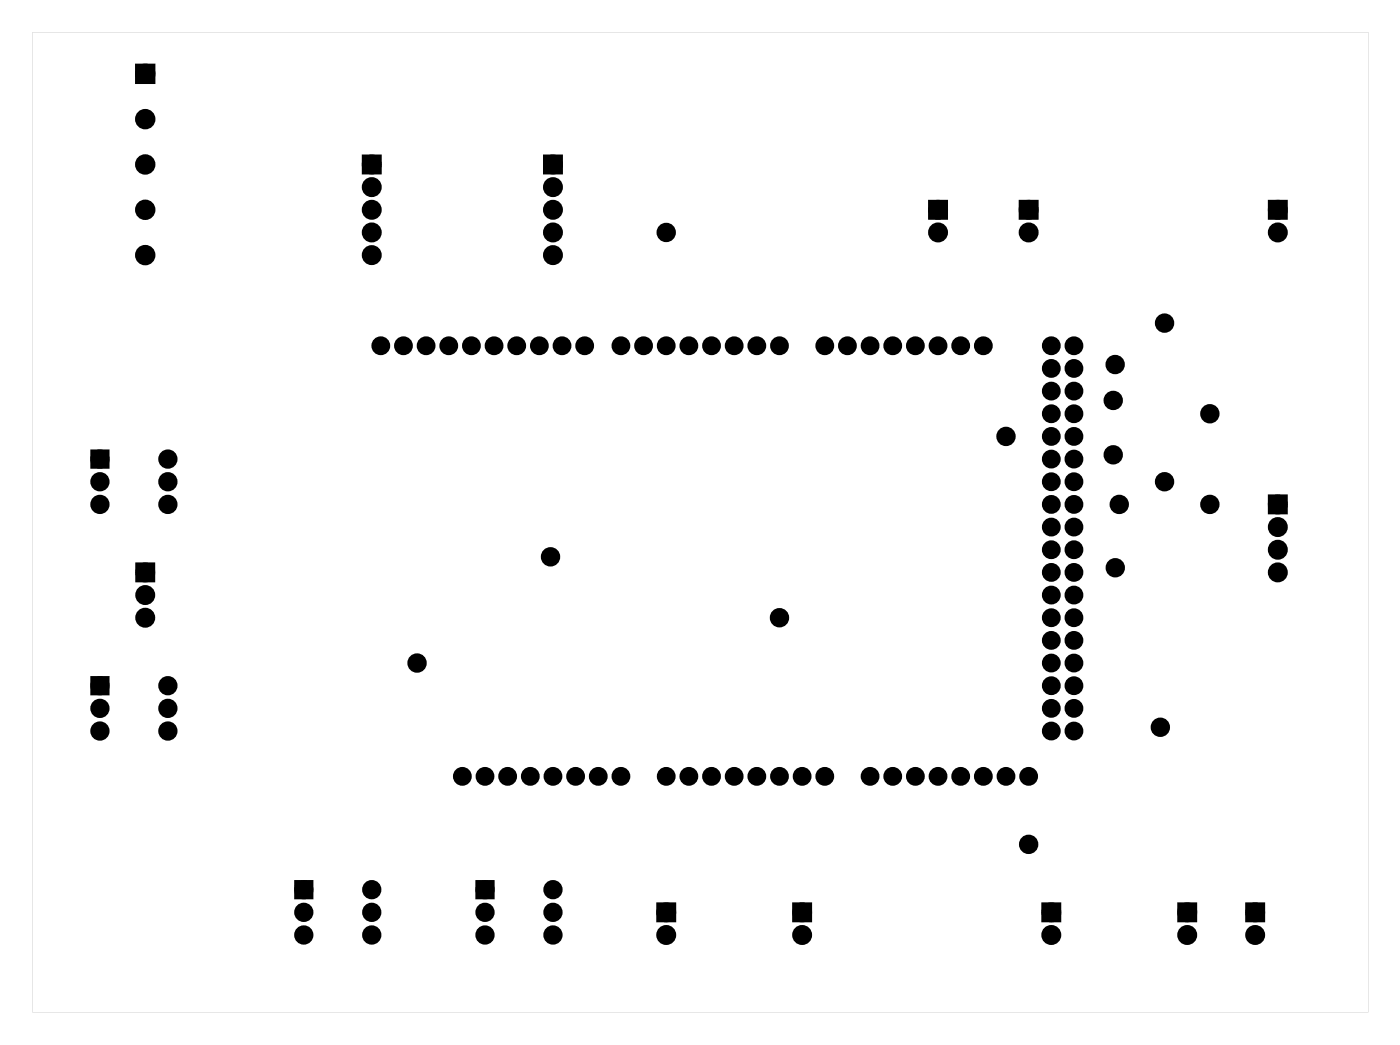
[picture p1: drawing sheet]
<svg xmlns="http://www.w3.org/2000/svg" width="157mm" height="117mm" viewBox="0 0 157 117" stroke-linecap="round" stroke-linejoin="round" font-family="sans-serif">
<g fill="#000">
<path d="M15.5 7.5h1.5v1.5h-1.5zM40.9 17.7h1.5v1.5h-1.5zM61.3 17.7h1.4v1.5h-1.4zM104.4 22.8h1.5v1.5h-1.5zM114.6 22.8h1.5v1.5h-1.5zM142.5 22.8h1.5v1.5h-1.5zM10.5 50.8h1.4v1.4h-1.4zM142.5 55.8h1.5v1.5h-1.5zM10.5 76.2h1.4v1.4h-1.4zM15.5 63.4h1.5v1.5h-1.5zM33.4 99h1.4v1.4h-1.4zM53.7 99h1.4v1.4h-1.4z"/>
<path d="M74 101.5h1.4v1.5h-1.4zM89.2 101.5h1.5v1.5h-1.5zM117.1 101.5h1.5v1.5h-1.5zM132.4 101.5h1.5v1.5h-1.5zM140 101.5h1.5v1.5h-1.5z"/>
<path d="M3.6 3.6h149.8v109.8h-149.8zM3.6 3.6v109.8h149.8v-109.8z"/>
</g>
<g fill="#000">
<circle cx="16.3" cy="18.4" r=".76"/>
<circle cx="16.3" cy="13.4" r=".76"/>
<circle cx="16.3" cy="8.3" r=".76"/>
<circle cx="41.7" cy="18.4" r=".74"/>
<circle cx="62" cy="18.4" r=".74"/>
<circle cx="16.3" cy="28.6" r=".76"/>
<circle cx="16.3" cy="23.5" r=".76"/>
<circle cx="41.7" cy="28.6" r=".74"/>
<circle cx="41.7" cy="26.1" r=".74"/>
<circle cx="41.7" cy="21" r=".74"/>
<circle cx="41.7" cy="23.5" r=".74"/>
<circle cx="42.7" cy="38.8" r=".71"/>
<circle cx="45.2" cy="38.8" r=".71"/>
<circle cx="47.8" cy="38.8" r=".71"/>
<circle cx="50.3" cy="38.8" r=".71"/>
<circle cx="52.9" cy="38.8" r=".71"/>
<circle cx="55.4" cy="38.8" r=".71"/>
<circle cx="57.9" cy="38.8" r=".71"/>
<circle cx="60.5" cy="38.8" r=".71"/>
<circle cx="62" cy="28.6" r=".74"/>
<circle cx="62" cy="26.1" r=".74"/>
<circle cx="62" cy="21" r=".74"/>
<circle cx="62" cy="23.5" r=".74"/>
<circle cx="63" cy="38.8" r=".71"/>
<circle cx="65.6" cy="38.8" r=".71"/>
<circle cx="69.6" cy="38.8" r=".71"/>
<circle cx="72.2" cy="38.8" r=".71"/>
<circle cx="74.7" cy="26.1" r=".7"/>
<circle cx="74.7" cy="38.8" r=".71"/>
<circle cx="77.2" cy="38.8" r=".71"/>
<circle cx="79.8" cy="38.8" r=".71"/>
<circle cx="82.3" cy="38.8" r=".71"/>
<circle cx="84.9" cy="38.8" r=".71"/>
<circle cx="87.4" cy="38.8" r=".71"/>
<circle cx="92.5" cy="38.8" r=".71"/>
<circle cx="95" cy="38.8" r=".71"/>
<circle cx="97.6" cy="38.8" r=".71"/>
<circle cx="100.1" cy="38.8" r=".71"/>
<circle cx="102.6" cy="38.8" r=".71"/>
<circle cx="105.2" cy="38.8" r=".71"/>
<circle cx="105.2" cy="26.1" r=".74"/>
<circle cx="105.2" cy="23.5" r=".74"/>
<circle cx="107.7" cy="38.8" r=".71"/>
<circle cx="110.3" cy="38.8" r=".71"/>
<circle cx="115.3" cy="26.1" r=".74"/>
<circle cx="115.3" cy="23.5" r=".74"/>
<circle cx="117.9" cy="38.8" r=".71"/>
<circle cx="120.4" cy="38.8" r=".71"/>
<circle cx="130.6" cy="36.2" r=".7"/>
<circle cx="143.3" cy="26.1" r=".74"/>
<circle cx="143.3" cy="23.5" r=".74"/>
<circle cx="11.2" cy="54" r=".7"/>
<circle cx="11.2" cy="56.5" r=".7"/>
<circle cx="11.2" cy="51.5" r=".7"/>
<circle cx="18.8" cy="56.5" r=".7"/>
<circle cx="18.8" cy="54" r=".7"/>
<circle cx="18.8" cy="51.5" r=".7"/>
<circle cx="112.8" cy="48.9" r=".7"/>
<circle cx="117.9" cy="43.8" r=".71"/>
<circle cx="117.9" cy="46.4" r=".71"/>
<circle cx="117.9" cy="48.9" r=".71"/>
<circle cx="117.9" cy="56.5" r=".71"/>
<circle cx="117.9" cy="54" r=".71"/>
<circle cx="117.9" cy="59.1" r=".71"/>
<circle cx="117.9" cy="51.5" r=".71"/>
<circle cx="117.9" cy="41.3" r=".71"/>
<circle cx="120.4" cy="43.8" r=".71"/>
<circle cx="120.4" cy="46.4" r=".71"/>
<circle cx="120.4" cy="41.3" r=".71"/>
<circle cx="120.4" cy="48.9" r=".71"/>
<circle cx="120.4" cy="51.5" r=".71"/>
<circle cx="120.4" cy="56.5" r=".71"/>
<circle cx="120.4" cy="59.1" r=".71"/>
<circle cx="120.4" cy="54" r=".71"/>
<circle cx="124.8" cy="51" r=".7"/>
<circle cx="124.8" cy="44.9" r=".7"/>
<circle cx="125" cy="40.9" r=".7"/>
<circle cx="125.5" cy="56.5" r=".7"/>
<circle cx="130.6" cy="54" r=".7"/>
<circle cx="135.7" cy="46.4" r=".7"/>
<circle cx="135.7" cy="56.5" r=".7"/>
<circle cx="143.3" cy="59.1" r=".74"/>
<circle cx="143.3" cy="56.5" r=".74"/>
<circle cx="11.2" cy="76.9" r=".7"/>
<circle cx="11.2" cy="79.4" r=".7"/>
<circle cx="16.3" cy="69.2" r=".74"/>
<circle cx="16.3" cy="64.2" r=".74"/>
<circle cx="16.3" cy="66.7" r=".74"/>
<circle cx="18.8" cy="79.4" r=".7"/>
<circle cx="18.8" cy="76.9" r=".7"/>
<circle cx="46.8" cy="74.3" r=".7"/>
<circle cx="61.7" cy="62.4" r=".7"/>
<circle cx="87.4" cy="69.2" r=".7"/>
<circle cx="117.9" cy="66.7" r=".71"/>
<circle cx="117.9" cy="61.6" r=".71"/>
<circle cx="117.9" cy="69.2" r=".71"/>
<circle cx="117.9" cy="71.8" r=".71"/>
<circle cx="117.9" cy="64.2" r=".71"/>
<circle cx="117.9" cy="74.3" r=".71"/>
<circle cx="117.9" cy="76.9" r=".71"/>
<circle cx="117.9" cy="79.4" r=".71"/>
<circle cx="120.4" cy="64.2" r=".71"/>
<circle cx="120.4" cy="71.8" r=".71"/>
<circle cx="120.4" cy="61.6" r=".71"/>
<circle cx="120.4" cy="66.7" r=".71"/>
<circle cx="120.4" cy="69.2" r=".71"/>
<circle cx="120.4" cy="76.9" r=".71"/>
<circle cx="120.4" cy="79.4" r=".71"/>
<circle cx="120.4" cy="74.3" r=".71"/>
<circle cx="125.1" cy="63.6" r=".7"/>
<circle cx="143.3" cy="61.6" r=".74"/>
<circle cx="143.3" cy="64.2" r=".74"/>
<circle cx="11.2" cy="81.9" r=".7"/>
<circle cx="18.8" cy="81.9" r=".7"/>
<circle cx="34.1" cy="99.7" r=".7"/>
<circle cx="41.7" cy="99.7" r=".7"/>
<circle cx="51.8" cy="87" r=".71"/>
<circle cx="54.4" cy="87" r=".71"/>
<circle cx="54.4" cy="99.7" r=".7"/>
<circle cx="56.9" cy="87" r=".71"/>
<circle cx="59.5" cy="87" r=".71"/>
<circle cx="62" cy="87" r=".71"/>
<circle cx="62" cy="99.7" r=".7"/>
<circle cx="64.5" cy="87" r=".71"/>
<circle cx="67.1" cy="87" r=".71"/>
<circle cx="69.6" cy="87" r=".71"/>
<circle cx="74.7" cy="87" r=".71"/>
<circle cx="77.2" cy="87" r=".71"/>
<circle cx="79.8" cy="87" r=".71"/>
<circle cx="82.3" cy="87" r=".71"/>
<circle cx="84.9" cy="87" r=".71"/>
<circle cx="87.4" cy="87" r=".71"/>
<circle cx="89.9" cy="87" r=".71"/>
<circle cx="92.5" cy="87" r=".71"/>
<circle cx="97.6" cy="87" r=".71"/>
<circle cx="100.1" cy="87" r=".71"/>
<circle cx="102.6" cy="87" r=".71"/>
<circle cx="105.2" cy="87" r=".71"/>
<circle cx="107.7" cy="87" r=".71"/>
<circle cx="110.3" cy="87" r=".71"/>
<circle cx="112.8" cy="87" r=".71"/>
<circle cx="115.3" cy="87" r=".71"/>
<circle cx="115.3" cy="94.6" r=".7"/>
<circle cx="117.9" cy="81.9" r=".71"/>
<circle cx="120.4" cy="81.9" r=".71"/>
<circle cx="130.1" cy="81.5" r=".7"/>
<circle cx="34.1" cy="102.3" r=".7"/>
<circle cx="34.1" cy="104.8" r=".7"/>
<circle cx="41.7" cy="102.3" r=".7"/>
<circle cx="41.7" cy="104.8" r=".7"/>
<circle cx="54.4" cy="102.3" r=".7"/>
<circle cx="54.4" cy="104.8" r=".7"/>
<circle cx="62" cy="102.3" r=".7"/>
<circle cx="62" cy="104.8" r=".7"/>
<circle cx="74.7" cy="102.3" r=".74"/>
<circle cx="74.7" cy="104.8" r=".74"/>
<circle cx="89.9" cy="102.3" r=".74"/>
<circle cx="89.9" cy="104.8" r=".74"/>
<circle cx="117.9" cy="102.3" r=".74"/>
<circle cx="117.9" cy="104.8" r=".74"/>
<circle cx="133.1" cy="102.3" r=".74"/>
<circle cx="133.1" cy="104.8" r=".74"/>
<circle cx="140.7" cy="102.3" r=".74"/>
<circle cx="140.7" cy="104.8" r=".74"/>
</g>
<g fill="none" stroke="#000" stroke-width=".76" stroke-linecap="butt">
<path d="M15.5 7.5h1.5v1.5h-1.5zM40.9 17.7h1.5v1.5h-1.5zM61.3 17.7h1.4v1.5h-1.4zM104.4 22.8h1.5v1.5h-1.5zM114.6 22.8h1.5v1.5h-1.5zM142.5 22.8h1.5v1.5h-1.5zM10.5 50.8h1.4v1.4h-1.4zM142.5 55.8h1.5v1.5h-1.5zM10.5 76.2h1.4v1.4h-1.4zM15.5 63.4h1.5v1.5h-1.5zM33.4 99h1.4v1.4h-1.4zM53.7 99h1.4v1.4h-1.4z"/>
<path d="M74 101.5h1.4v1.5h-1.4zM89.2 101.5h1.5v1.5h-1.5zM117.1 101.5h1.5v1.5h-1.5zM132.4 101.5h1.5v1.5h-1.5zM140 101.5h1.5v1.5h-1.5z"/>
<circle cx="16.3" cy="13.4" r=".76"/>
<circle cx="16.3" cy="18.4" r=".76"/>
<circle cx="16.3" cy="8.3" r=".76"/>
<circle cx="41.7" cy="18.4" r=".74"/>
<circle cx="62" cy="18.4" r=".74"/>
<circle cx="16.3" cy="23.5" r=".76"/>
<circle cx="16.3" cy="28.6" r=".76"/>
<circle cx="41.7" cy="21" r=".74"/>
<circle cx="41.7" cy="23.5" r=".74"/>
<circle cx="41.7" cy="26.1" r=".74"/>
<circle cx="41.7" cy="28.6" r=".74"/>
<circle cx="62" cy="21" r=".74"/>
<circle cx="62" cy="23.5" r=".74"/>
<circle cx="62" cy="26.1" r=".74"/>
<circle cx="62" cy="28.6" r=".74"/>
<circle cx="74.7" cy="26.1" r=".7"/>
<circle cx="105.2" cy="26.1" r=".74"/>
<circle cx="105.2" cy="23.5" r=".74"/>
<circle cx="115.3" cy="26.1" r=".74"/>
<circle cx="115.3" cy="23.5" r=".74"/>
<circle cx="130.6" cy="36.2" r=".7"/>
<circle cx="143.3" cy="26.1" r=".74"/>
<circle cx="143.3" cy="23.5" r=".74"/>
<circle cx="11.2" cy="56.5" r=".7"/>
<circle cx="11.2" cy="54" r=".7"/>
<circle cx="11.2" cy="51.5" r=".7"/>
<circle cx="18.8" cy="54" r=".7"/>
<circle cx="18.8" cy="56.5" r=".7"/>
<circle cx="18.8" cy="51.5" r=".7"/>
<circle cx="112.8" cy="48.9" r=".7"/>
<circle cx="124.8" cy="51" r=".7"/>
<circle cx="124.8" cy="44.9" r=".7"/>
<circle cx="125" cy="40.9" r=".7"/>
<circle cx="125.5" cy="56.5" r=".7"/>
<circle cx="130.6" cy="54" r=".7"/>
<circle cx="135.7" cy="56.5" r=".7"/>
<circle cx="135.7" cy="46.4" r=".7"/>
<circle cx="143.3" cy="59.1" r=".74"/>
<circle cx="143.3" cy="56.5" r=".74"/>
<circle cx="11.2" cy="79.4" r=".7"/>
<circle cx="11.2" cy="76.9" r=".7"/>
<circle cx="16.3" cy="66.7" r=".74"/>
<circle cx="16.3" cy="64.2" r=".74"/>
<circle cx="16.3" cy="69.2" r=".74"/>
<circle cx="18.8" cy="79.4" r=".7"/>
<circle cx="18.8" cy="76.9" r=".7"/>
<circle cx="46.8" cy="74.3" r=".7"/>
<circle cx="61.7" cy="62.4" r=".7"/>
<circle cx="87.4" cy="69.2" r=".7"/>
<circle cx="125.1" cy="63.6" r=".7"/>
<circle cx="143.3" cy="61.6" r=".74"/>
<circle cx="143.3" cy="64.2" r=".74"/>
<circle cx="11.2" cy="81.9" r=".7"/>
<circle cx="18.8" cy="81.9" r=".7"/>
<circle cx="34.1" cy="99.7" r=".7"/>
<circle cx="41.7" cy="99.7" r=".7"/>
<circle cx="54.4" cy="99.7" r=".7"/>
<circle cx="62" cy="99.7" r=".7"/>
<circle cx="115.3" cy="94.6" r=".7"/>
<circle cx="130.1" cy="81.5" r=".7"/>
<circle cx="34.1" cy="102.3" r=".7"/>
<circle cx="34.1" cy="104.8" r=".7"/>
<circle cx="41.7" cy="104.8" r=".7"/>
<circle cx="41.7" cy="102.3" r=".7"/>
<circle cx="54.4" cy="102.3" r=".7"/>
<circle cx="54.4" cy="104.8" r=".7"/>
<circle cx="62" cy="104.8" r=".7"/>
<circle cx="62" cy="102.3" r=".7"/>
<circle cx="74.7" cy="104.8" r=".74"/>
<circle cx="74.7" cy="102.3" r=".74"/>
<circle cx="89.9" cy="104.8" r=".74"/>
<circle cx="89.9" cy="102.3" r=".74"/>
<circle cx="117.9" cy="104.8" r=".74"/>
<circle cx="117.9" cy="102.3" r=".74"/>
<circle cx="133.1" cy="104.8" r=".74"/>
<circle cx="133.1" cy="102.3" r=".74"/>
<circle cx="140.7" cy="104.8" r=".74"/>
<circle cx="140.7" cy="102.3" r=".74"/>
</g>
<g fill="none" stroke="#000" stroke-width=".69" stroke-linecap="butt">
<circle cx="42.7" cy="38.8" r=".71"/>
<circle cx="45.2" cy="38.8" r=".71"/>
<circle cx="47.8" cy="38.8" r=".71"/>
<circle cx="50.3" cy="38.8" r=".71"/>
<circle cx="52.9" cy="38.8" r=".71"/>
<circle cx="55.4" cy="38.8" r=".71"/>
<circle cx="57.9" cy="38.8" r=".71"/>
<circle cx="60.5" cy="38.8" r=".71"/>
<circle cx="63" cy="38.8" r=".71"/>
<circle cx="65.6" cy="38.8" r=".71"/>
<circle cx="69.6" cy="38.8" r=".71"/>
<circle cx="72.2" cy="38.8" r=".71"/>
<circle cx="74.7" cy="38.8" r=".71"/>
<circle cx="77.2" cy="38.8" r=".71"/>
<circle cx="79.8" cy="38.8" r=".71"/>
<circle cx="82.3" cy="38.8" r=".71"/>
<circle cx="84.9" cy="38.8" r=".71"/>
<circle cx="87.4" cy="38.8" r=".71"/>
<circle cx="92.5" cy="38.8" r=".71"/>
<circle cx="95" cy="38.8" r=".71"/>
<circle cx="97.6" cy="38.8" r=".71"/>
<circle cx="100.1" cy="38.8" r=".71"/>
<circle cx="102.6" cy="38.8" r=".71"/>
<circle cx="105.2" cy="38.8" r=".71"/>
<circle cx="107.7" cy="38.8" r=".71"/>
<circle cx="110.3" cy="38.8" r=".71"/>
<circle cx="117.9" cy="38.8" r=".71"/>
<circle cx="120.4" cy="38.8" r=".71"/>
<circle cx="117.9" cy="43.8" r=".71"/>
<circle cx="117.9" cy="51.5" r=".71"/>
<circle cx="117.9" cy="48.9" r=".71"/>
<circle cx="117.9" cy="46.4" r=".71"/>
<circle cx="117.9" cy="56.5" r=".71"/>
<circle cx="117.9" cy="54" r=".71"/>
<circle cx="117.9" cy="41.3" r=".71"/>
<circle cx="117.9" cy="59.1" r=".71"/>
<circle cx="120.4" cy="43.8" r=".71"/>
<circle cx="120.4" cy="51.5" r=".71"/>
<circle cx="120.4" cy="54" r=".71"/>
<circle cx="120.4" cy="46.4" r=".71"/>
<circle cx="120.4" cy="56.5" r=".71"/>
<circle cx="120.4" cy="48.9" r=".71"/>
<circle cx="120.4" cy="41.3" r=".71"/>
<circle cx="120.4" cy="59.1" r=".71"/>
<circle cx="117.9" cy="66.7" r=".71"/>
<circle cx="117.9" cy="74.3" r=".71"/>
<circle cx="117.9" cy="64.2" r=".71"/>
<circle cx="117.9" cy="76.9" r=".71"/>
<circle cx="117.9" cy="61.6" r=".71"/>
<circle cx="117.9" cy="69.2" r=".71"/>
<circle cx="117.9" cy="79.4" r=".71"/>
<circle cx="117.9" cy="71.8" r=".71"/>
<circle cx="120.4" cy="76.9" r=".71"/>
<circle cx="120.4" cy="61.6" r=".71"/>
<circle cx="120.4" cy="69.2" r=".71"/>
<circle cx="120.4" cy="66.7" r=".71"/>
<circle cx="120.4" cy="74.3" r=".71"/>
<circle cx="120.4" cy="64.2" r=".71"/>
<circle cx="120.4" cy="71.8" r=".71"/>
<circle cx="120.4" cy="79.4" r=".71"/>
<circle cx="51.8" cy="87" r=".71"/>
<circle cx="54.4" cy="87" r=".71"/>
<circle cx="56.9" cy="87" r=".71"/>
<circle cx="59.5" cy="87" r=".71"/>
<circle cx="62" cy="87" r=".71"/>
<circle cx="64.5" cy="87" r=".71"/>
<circle cx="67.1" cy="87" r=".71"/>
<circle cx="69.6" cy="87" r=".71"/>
<circle cx="74.7" cy="87" r=".71"/>
<circle cx="77.2" cy="87" r=".71"/>
<circle cx="79.8" cy="87" r=".71"/>
<circle cx="82.3" cy="87" r=".71"/>
<circle cx="84.9" cy="87" r=".71"/>
<circle cx="87.4" cy="87" r=".71"/>
<circle cx="89.9" cy="87" r=".71"/>
<circle cx="92.5" cy="87" r=".71"/>
<circle cx="97.6" cy="87" r=".71"/>
<circle cx="100.1" cy="87" r=".71"/>
<circle cx="102.6" cy="87" r=".71"/>
<circle cx="105.2" cy="87" r=".71"/>
<circle cx="107.7" cy="87" r=".71"/>
<circle cx="110.3" cy="87" r=".71"/>
<circle cx="112.8" cy="87" r=".71"/>
<circle cx="115.3" cy="87" r=".71"/>
<circle cx="117.9" cy="81.9" r=".71"/>
<circle cx="120.4" cy="81.9" r=".71"/>
</g>
</svg>
